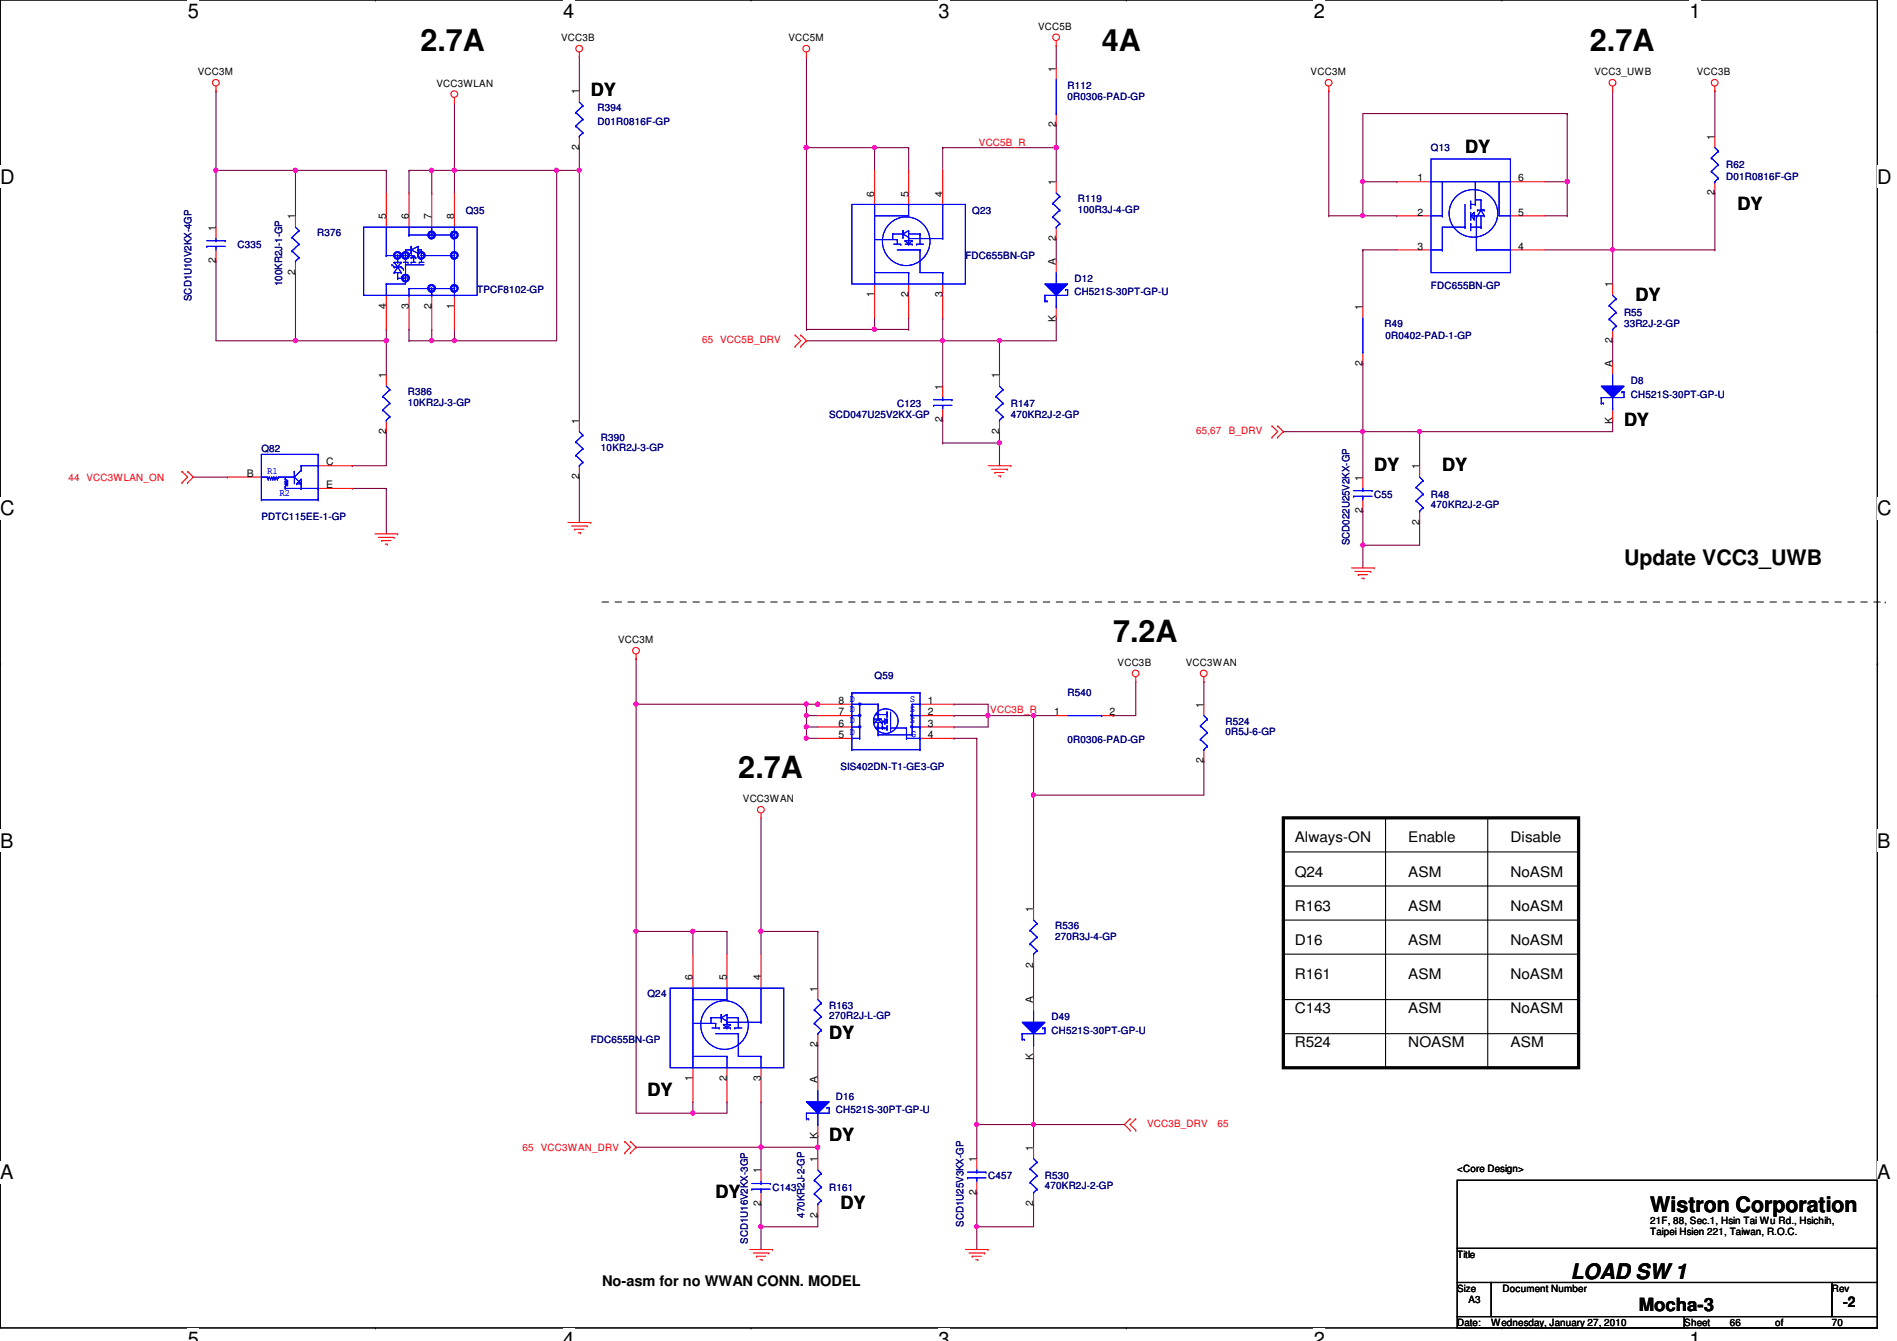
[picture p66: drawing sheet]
<svg xmlns="http://www.w3.org/2000/svg" width="297mm" height="210mm" viewBox="0 0 297 210" stroke-linecap="round" stroke-linejoin="round" font-family="sans-serif">
<defs><g id="words">
<g font-size="4.8">
<text x="65.8" y="8">2.7A</text>
<text x="172.5" y="8">4A</text>
<text x="249" y="8">2.7A</text>
<text x="174.3" y="100.5">7.2A</text>
<text x="115.6" y="121.8">2.7A</text>
</g>
<g font-size="3.3">
<text x="254.3" y="88.5">Update VCC3_UWB</text>
<text x="258.4" y="189.7">Wistron Corporation</text>
<text x="246" y="200.2">LOAD SW 1</text>
</g>
<g font-size="3.1">
<text x="29.4" y="2.8">5</text>
<text x="88.2" y="2.8">4</text>
<text x="147" y="2.8">3</text>
<text x="205.7" y="2.8">2</text>
<text x="264.5" y="2.8">1</text>
<text x="0" y="28.7">D</text>
<text x="294" y="28.7">D</text>
<text x="0" y="80.7">C</text>
<text x="294" y="80.7">C</text>
<text x="0" y="132.7">B</text>
<text x="294" y="132.7">B</text>
<text x="0" y="184.6">A</text>
<text x="294" y="184.6">A</text>
<text x="29.4" y="210.7">5</text>
<text x="88.2" y="210.7">4</text>
<text x="147" y="210.7">3</text>
<text x="205.7" y="210.7">2</text>
<text x="264.5" y="210.7">1</text>
</g>
<g font-size="2.8">
<text x="92.5" y="15.1">DY</text>
<text x="229.4" y="24">DY</text>
<text x="272.1" y="32.9">DY</text>
<text x="256.1" y="47.1">DY</text>
<text x="254.3" y="66.6">DY</text>
<text x="215.2" y="73.7">DY</text>
<text x="225.8" y="73.7">DY</text>
<text x="129.8" y="162.6">DY</text>
<text x="101.4" y="171.5">DY</text>
<text x="129.8" y="178.6">DY</text>
<text x="112.1" y="187.5">DY</text>
<text x="131.6" y="189.3">DY</text>
<text x="256.6" y="205.1">Mocha-3</text>
</g>
<g font-size="2.3">
<text x="202.7" y="131.9">Always-ON</text>
<text x="220.5" y="131.9">Enable</text>
<text x="236.5" y="131.9">Disable</text>
<text x="202.7" y="137.2">Q24</text>
<text x="220.5" y="137.2">ASM</text>
<text x="236.5" y="137.2">NoASM</text>
<text x="202.7" y="142.5">R163</text>
<text x="220.5" y="142.5">ASM</text>
<text x="236.5" y="142.5">NoASM</text>
<text x="202.7" y="147.9">D16</text>
<text x="220.5" y="147.9">ASM</text>
<text x="236.5" y="147.9">NoASM</text>
<text x="202.7" y="153.2">R161</text>
<text x="220.5" y="153.2">ASM</text>
<text x="236.5" y="153.2">NoASM</text>
<text x="202.7" y="158.5">C143</text>
<text x="220.5" y="158.5">ASM</text>
<text x="236.5" y="158.5">NoASM</text>
<text x="202.7" y="163.9">R524</text>
<text x="220.5" y="163.9">NOASM</text>
<text x="236.5" y="163.9">ASM</text>
<text x="94.3" y="201.3">No-asm for no WWAN CONN. MODEL</text>
<text x="288.6" y="204.6">-2</text>
</g>
<g font-size="1.6">
<text x="162.6" y="4.7">VCC5B</text>
<text x="31" y="11.8">VCC3M</text>
<text x="87.9" y="6.4">VCC3B</text>
<text x="123.4" y="6.4">VCC5M</text>
<text x="165.4" y="11.2" transform="rotate(-90 165.4 11.2)">1</text>
<text x="205.2" y="11.8">VCC3M</text>
<text x="249.7" y="11.8">VCC3_UWB</text>
<text x="265.7" y="11.8">VCC3B</text>
<text x="68.3" y="13.5">VCC3WLAN</text>
<text x="90.7" y="14.8" transform="rotate(-90 90.7 14.8)">1</text>
<text x="90.7" y="23.5" transform="rotate(-90 90.7 23.5)">2</text>
<text x="165.4" y="19.9" transform="rotate(-90 165.4 19.9)">2</text>
<text x="268.5" y="21.9" transform="rotate(-90 268.5 21.9)">1</text>
<text x="165.4" y="29" transform="rotate(-90 165.4 29)">1</text>
<text x="222" y="28.4">1</text>
<text x="237.7" y="28.4">6</text>
<text x="46.2" y="34.3" transform="rotate(-90 46.2 34.3)">1</text>
<text x="60.4" y="34.3" transform="rotate(-90 60.4 34.3)">5</text>
<text x="64" y="34.3" transform="rotate(-90 64 34.3)">6</text>
<text x="67.6" y="34.3" transform="rotate(-90 67.6 34.3)">7</text>
<text x="71.1" y="34.3" transform="rotate(-90 71.1 34.3)">8</text>
<text x="136.9" y="30.8" transform="rotate(-90 136.9 30.8)">6</text>
<text x="142.2" y="30.8" transform="rotate(-90 142.2 30.8)">5</text>
<text x="147.6" y="30.8" transform="rotate(-90 147.6 30.8)">4</text>
<text x="222" y="33.7">2</text>
<text x="237.7" y="33.7">5</text>
<text x="268.5" y="30.6" transform="rotate(-90 268.5 30.6)">2</text>
<text x="33.8" y="41.2" transform="rotate(-90 33.8 41.2)">2</text>
<text x="33.8" y="36.1" transform="rotate(-90 33.8 36.1)">1</text>
<text x="165.4" y="41.4" transform="rotate(-90 165.4 41.4)">A</text>
<text x="165.4" y="37.7" transform="rotate(-90 165.4 37.7)">2</text>
<text x="222" y="39.1">3</text>
<text x="237.7" y="39.1">4</text>
<text x="46.2" y="43" transform="rotate(-90 46.2 43)">2</text>
<text x="136.9" y="46.6" transform="rotate(-90 136.9 46.6)">1</text>
<text x="142.2" y="46.6" transform="rotate(-90 142.2 46.6)">2</text>
<text x="147.6" y="46.6" transform="rotate(-90 147.6 46.6)">3</text>
<text x="252.5" y="45" transform="rotate(-90 252.5 45)">1</text>
<text x="60.4" y="48.3" transform="rotate(-90 60.4 48.3)">4</text>
<text x="64" y="48.3" transform="rotate(-90 64 48.3)">3</text>
<text x="67.6" y="48.3" transform="rotate(-90 67.6 48.3)">2</text>
<text x="71.1" y="48.3" transform="rotate(-90 71.1 48.3)">1</text>
<text x="165.4" y="50.3" transform="rotate(-90 165.4 50.3)">K</text>
<text x="213.4" y="48.6" transform="rotate(-90 213.4 48.6)">1</text>
<text x="252.5" y="53.7" transform="rotate(-90 252.5 53.7)">2</text>
<text x="60.4" y="59.2" transform="rotate(-90 60.4 59.2)">1</text>
<text x="156.5" y="59.2" transform="rotate(-90 156.5 59.2)">1</text>
<text x="213.4" y="57.2" transform="rotate(-90 213.4 57.2)">2</text>
<text x="252.5" y="57.4" transform="rotate(-90 252.5 57.4)">A</text>
<text x="147.6" y="61" transform="rotate(-90 147.6 61)">1</text>
<text x="60.4" y="67.9" transform="rotate(-90 60.4 67.9)">2</text>
<text x="90.7" y="66.3" transform="rotate(-90 90.7 66.3)">1</text>
<text x="147.6" y="66.1" transform="rotate(-90 147.6 66.1)">2</text>
<text x="156.5" y="67.9" transform="rotate(-90 156.5 67.9)">2</text>
<text x="252.5" y="66.3" transform="rotate(-90 252.5 66.3)">K</text>
<text x="38.6" y="74.6">B</text>
<text x="51.1" y="76.4">E</text>
<text x="51.1" y="72.9">C</text>
<text x="90.7" y="75" transform="rotate(-90 90.7 75)">2</text>
<text x="213.4" y="75.2" transform="rotate(-90 213.4 75.2)">1</text>
<text x="222.2" y="73.4" transform="rotate(-90 222.2 73.4)">1</text>
<text x="213.4" y="80.3" transform="rotate(-90 213.4 80.3)">2</text>
<text x="222.2" y="82.1" transform="rotate(-90 222.2 82.1)">2</text>
<text x="96.8" y="100.7">VCC3M</text>
<text x="175" y="104.2">VCC3B</text>
<text x="185.7" y="104.2">VCC3WAN</text>
<text x="131.3" y="113.7">6</text>
<text x="131.3" y="112">7</text>
<text x="131.3" y="110.2">8 D</text>
<text x="145.3" y="110.2">1</text>
<text x="145.3" y="112">2</text>
<text x="145.3" y="113.7">3</text>
<text x="165.1" y="112">1</text>
<text x="173.7" y="112">2</text>
<text x="188.5" y="110.8" transform="rotate(-90 188.5 110.8)">1</text>
<text x="131.3" y="115.5">5</text>
<text x="145.3" y="115.5">4</text>
<text x="188.5" y="119.5" transform="rotate(-90 188.5 119.5)">2</text>
<text x="116.3" y="125.6">VCC3WAN</text>
<text x="161.8" y="142.8" transform="rotate(-90 161.8 142.8)">1</text>
<text x="108.5" y="153.5" transform="rotate(-90 108.5 153.5)">6</text>
<text x="113.8" y="153.5" transform="rotate(-90 113.8 153.5)">5</text>
<text x="119.1" y="153.5" transform="rotate(-90 119.1 153.5)">4</text>
<text x="128" y="155.2" transform="rotate(-90 128 155.2)">1</text>
<text x="161.8" y="151.5" transform="rotate(-90 161.8 151.5)">2</text>
<text x="161.8" y="157" transform="rotate(-90 161.8 157)">A</text>
<text x="128" y="163.9" transform="rotate(-90 128 163.9)">2</text>
<text x="161.8" y="165.9" transform="rotate(-90 161.8 165.9)">K</text>
<text x="108.5" y="169.2" transform="rotate(-90 108.5 169.2)">1</text>
<text x="113.8" y="169.2" transform="rotate(-90 113.8 169.2)">2</text>
<text x="119.1" y="169.2" transform="rotate(-90 119.1 169.2)">3</text>
<text x="128" y="169.5" transform="rotate(-90 128 169.5)">A</text>
<text x="128" y="178.4" transform="rotate(-90 128 178.4)">K</text>
<text x="119.1" y="183.7" transform="rotate(-90 119.1 183.7)">1</text>
<text x="128" y="181.9" transform="rotate(-90 128 181.9)">1</text>
<text x="152.9" y="181.9" transform="rotate(-90 152.9 181.9)">1</text>
<text x="161.8" y="180.1" transform="rotate(-90 161.8 180.1)">1</text>
<text x="228.2" y="183.5">&lt;Core Design&gt;</text>
<text x="119.1" y="188.8" transform="rotate(-90 119.1 188.8)">2</text>
<text x="128" y="190.6" transform="rotate(-90 128 190.6)">2</text>
<text x="152.9" y="187" transform="rotate(-90 152.9 187)">2</text>
<text x="161.8" y="188.8" transform="rotate(-90 161.8 188.8)">2</text>
<text x="258.4" y="191.5">21F, 88, Sec.1, Hsin Tai Wu Rd., Hsichih,</text>
<text x="228.2" y="196.8">Title</text>
<text x="258.4" y="193.3">Taipei Hsien 221, Taiwan, R.O.C.</text>
<text x="228.2" y="202.2">Size</text>
<text x="230" y="204">A3</text>
<text x="235.3" y="202.2">Document Number</text>
<text x="286.8" y="202.2">Rev</text>
<text x="228.2" y="207.5">Date:</text>
<text x="233.5" y="207.5">Wednesday, January 27, 2010</text>
<text x="263.7" y="207.5">Sheet</text>
<text x="270.8" y="207.5">66</text>
<text x="278" y="207.5">of</text>
<text x="286.8" y="207.5">70</text>
</g>
<g font-size="1.6" fill="#000080">
<text x="93.6" y="17.4">R394</text>
<text x="167.2" y="13.9">R112</text>
<text x="167.2" y="15.7">0R0306-PAD-GP</text>
<text x="93.6" y="19.6">D01R0816F-GP</text>
<text x="224.1" y="23.7">Q13</text>
<text x="270.3" y="26.3">R62</text>
<text x="270.3" y="28.1">D01R0816F-GP</text>
<text x="72.9" y="33.4">Q35</text>
<text x="152.2" y="33.4">Q23</text>
<text x="168.8" y="31.7">R119</text>
<text x="168.8" y="33.3">100R3J-4-GP</text>
<text x="37.2" y="38.8">C335</text>
<text x="49.7" y="37">R376</text>
<text x="151.2" y="40.6">FDC655BN-GP</text>
<text x="30" y="47.1" transform="rotate(-90 30 47.1)">SCD1U10V2KX-4GP</text>
<text x="44.2" y="44.8" transform="rotate(-90 44.2 44.8)">100KR2J-1-GP</text>
<text x="74.7" y="45.9">TPCF8102-GP</text>
<text x="168.2" y="44.1">D12</text>
<text x="168.2" y="46.2">CH521S-30PT-GP-U</text>
<text x="224.1" y="45.2">FDC655BN-GP</text>
<text x="216.8" y="51.2">R49</text>
<text x="217" y="53">0R0402-PAD-1-GP</text>
<text x="254.3" y="49.4">R55</text>
<text x="254.3" y="51.2">33R2J-2-GP</text>
<text x="63.9" y="61.9">R386</text>
<text x="63.9" y="63.5">10KR2J-3-GP</text>
<text x="129.8" y="65.4">SCD047U25V2KX-GP</text>
<text x="140.5" y="63.7">C123</text>
<text x="158.3" y="63.7">R147</text>
<text x="158.3" y="65.4">470KR2J-2-GP</text>
<text x="255.4" y="60.1">D8</text>
<text x="255.4" y="62.2">CH521S-30PT-GP-U</text>
<text x="40.9" y="70.8">Q82</text>
<text x="94.1" y="69">R390</text>
<text x="94.1" y="70.6">10KR2J-3-GP</text>
<text x="215.2" y="77.9">C55</text>
<text x="224.1" y="77.9">R48</text>
<text x="40.9" y="81.4">PDTC115EE-1-GP</text>
<text x="224.1" y="79.5">470KR2J-2-GP</text>
<text x="211.3" y="85.3" transform="rotate(-90 211.3 85.3)">SCD022U25V2KX-GP</text>
<text x="136.9" y="106.3">Q59</text>
<text x="167.2" y="109">R540</text>
<text x="191.9" y="113.5">R524</text>
<text x="167.2" y="116.3">0R0306-PAD-GP</text>
<text x="191.9" y="115.1">0R5J-6-GP</text>
<text x="131.6" y="120.6">SIS402DN-T1-GE3-GP</text>
<text x="165.2" y="145.5">R536</text>
<text x="165.2" y="147.1">270R3J-4-GP</text>
<text x="101.4" y="156.1">Q24</text>
<text x="129.8" y="157.9">R163</text>
<text x="129.8" y="159.5">270R2J-L-GP</text>
<text x="164.7" y="159.7">D49</text>
<text x="164.7" y="161.8">CH521S-30PT-GP-U</text>
<text x="92.5" y="163.2">FDC655BN-GP</text>
<text x="130.9" y="172.1">D16</text>
<text x="130.9" y="174.2">CH521S-30PT-GP-U</text>
<text x="154.7" y="184.6">C457</text>
<text x="163.6" y="184.6">R530</text>
<text x="120.9" y="186.4">C143</text>
<text x="126" y="190.6" transform="rotate(-90 126 190.6)">470KR2J-2-GP</text>
<text x="129.8" y="186.4">R161</text>
<text x="163.6" y="186.2">470KR2J-2-GP</text>
<text x="117.1" y="194.7" transform="rotate(-90 117.1 194.7)">SCD1U16V2KX-3GP</text>
<text x="150.9" y="192" transform="rotate(-90 150.9 192)">SCD1U25V3KX-GP</text>
</g>
<g font-size="1.6" fill="#f00">
<text x="153.3" y="22.8">VCC5B_R</text>
<text x="109.9" y="53.7">65 VCC5B_DRV</text>
<text x="187.3" y="67.9">65,67</text>
<text x="192.4" y="67.9">B_DRV</text>
<text x="10.7" y="75.2">44 VCC3WLAN_ON</text>
<text x="155.1" y="111.7">VCC3B_R</text>
<text x="179.6" y="176.4">VCC3B_DRV</text>
<text x="190.6" y="176.4">65</text>
<text x="81.8" y="180.1">65 VCC3WAN_DRV</text>
</g>
<g font-size="1.6" fill="#00f">
<text x="41.8" y="74.1">R1</text>
<text x="43.8" y="77.7">R2</text>
<text x="133.1" y="113.2">D</text>
<text x="133.1" y="111.5">D</text>
<text x="133.1" y="109.9">D</text>
<text x="142.4" y="109.9">S</text>
<text x="142.4" y="111.5">S</text>
<text x="142.4" y="113.2">S</text>
<text x="133.1" y="115">D</text>
<text x="142.6" y="115.4">G</text>
</g>
</g></defs>
<path d="M0 0h294v207.9h-294z" fill="none" stroke="#000" stroke-width=".17"/>
<g fill="#fff">
<path d="M29.4 0h1.8v3.5h-1.8z"/>
<path d="M29.4 207.9h1.8v2h-1.8z"/>
</g>
<path d="M58.8 0h.1M58.8 207.9h.1" fill="none" stroke="#000" stroke-width=".17"/>
<g fill="#fff">
<path d="M88.2 0h1.7v3.5h-1.7z"/>
<path d="M88.2 207.9h1.7v2h-1.7z"/>
</g>
<path d="M117.6 0h.1M117.6 207.9h.1" fill="none" stroke="#000" stroke-width=".17"/>
<g fill="#fff">
<path d="M147 0h1.7v3.5h-1.7z"/>
<path d="M147 207.9h1.7v2h-1.7z"/>
</g>
<path d="M176.4 0h.1M176.4 207.9h.1" fill="none" stroke="#000" stroke-width=".17"/>
<g fill="#fff">
<path d="M205.7 0h1.8v3.5h-1.8z"/>
<path d="M205.7 207.9h1.8v2h-1.8z"/>
</g>
<path d="M235.2 0h.1M235.2 207.9h.1" fill="none" stroke="#000" stroke-width=".17"/>
<g fill="#fff">
<path d="M264.5 0h1.8v3.5h-1.8z"/>
<path d="M264.5 207.9h1.8v2h-1.8z"/>
<path d="M0 26h2.3v3.4h-2.3z"/>
<path d="M294 26h2.2v3.4h-2.2z"/>
<path d="M0 77.9h2.3v3.5h-2.3z"/>
<path d="M294 77.9h2.2v3.5h-2.2z"/>
</g>
<path d="M0 51.9h.1M294 51.9h.1" fill="none" stroke="#000" stroke-width=".17"/>
<g fill="#fff">
<path d="M0 129.9h2.1v3.4h-2.1z"/>
<path d="M294 129.9h2v3.4h-2z"/>
</g>
<path d="M0 103.9h.1M294 103.9h.1" fill="none" stroke="#000" stroke-width=".17"/>
<path d="M0 103.9h.1M294 103.9h.1" fill="none" stroke="#000" stroke-width=".16"/>
<g fill="#fff">
<path d="M0 181.8h2.1v3.5h-2.1z"/>
<path d="M294 181.8h2v3.5h-2z"/>
</g>
<path d="M0 155.9h.1M294 155.9h.1" fill="none" stroke="#000" stroke-width=".17"/>
<path d="M128.1 163.6h.1M128.1 163.6v5.3M152.9 192h.1M152.9 192h8.9M152.9 192v3.6" fill="none" stroke="#800040" stroke-width=".17"/>
<circle cx="152.9" cy="192" r=".32" fill="#f0f"/>
<circle cx="152.9" cy="192" r=".32" fill="none" stroke="#f0f" stroke-width=".17"/>
<path d="M108.5 145.8h.1M108.5 145.8v3.6M99.6 179.6h.1M99.6 179.6h19.6M119.2 192h.1M119.2 188.5h.1M119.2 188.5v7.1M119.2 192h8.9" fill="none" stroke="#800040" stroke-width=".17"/>
<circle cx="119.1" cy="192" r=".32" fill="#f0f"/>
<circle cx="119.1" cy="192" r=".32" fill="none" stroke="#f0f" stroke-width=".17"/>
<path d="M156.5 53.3h.1M156.5 53.3h8.9" fill="none" stroke="#800040" stroke-width=".17"/>
<circle cx="156.5" cy="53.3" r=".32" fill="#f0f"/>
<circle cx="156.5" cy="53.3" r=".32" fill="none" stroke="#f0f" stroke-width=".17"/>
<path d="M147.6 49.8h.1M147.6 49.8v3.5M156.5 53.3h.1M156.5 53.3v5.4M156.5 69.3h.1M156.5 69.3v3.6" fill="none" stroke="#800040" stroke-width=".17"/>
<circle cx="156.5" cy="69.3" r=".32" fill="#f0f"/>
<circle cx="156.5" cy="69.3" r=".32" fill="none" stroke="#f0f" stroke-width=".17"/>
<path d="M147.6 23.1h.1M147.6 23.1h17.8" fill="none" stroke="#800040" stroke-width=".17"/>
<circle cx="165.4" cy="23.1" r=".32" fill="#f0f"/>
<circle cx="165.4" cy="23.1" r=".32" fill="none" stroke="#f0f" stroke-width=".17"/>
<path d="M126.3 23.1h.1M126.3 23.1h10.6M165.4 23.1h.1M165.4 23.1v5.3M126.3 53.3h.1M126.3 53.3h21.3M165.4 49.8h.1M165.4 49.8v3.5M147.6 69.3h.1M147.6 65.8h.1M147.6 69.3h8.9M147.6 65.8v3.5" fill="none" stroke="#800040" stroke-width=".17"/>
<circle cx="126.3" cy="23.1" r=".32" fill="#f0f"/>
<circle cx="126.3" cy="23.1" r=".32" fill="none" stroke="#f0f" stroke-width=".17"/>
<path d="M165.4 37.3h.1M165.4 37.3v3.6M126.3 51.6h.1M126.3 51.6h10.6M156.5 67.6h.1M156.5 67.6v1.7" fill="none" stroke="#800040" stroke-width=".17"/>
<circle cx="136.9" cy="51.5" r=".32" fill="#f0f"/>
<circle cx="136.9" cy="51.5" r=".32" fill="none" stroke="#f0f" stroke-width=".17"/>
<path d="M126.3 23.1h.1M126.3 23.1v28.5M147.6 53.3h.1M147.6 53.3v7.2" fill="none" stroke="#800040" stroke-width=".17"/>
<circle cx="126.3" cy="23.1" r=".32" fill="#f0f"/>
<circle cx="126.3" cy="23.1" r=".32" fill="none" stroke="#f0f" stroke-width=".17"/>
<path d="M126.3 8.9h.1M126.3 8.9v14.2M161.8 112h.1M161.8 112v12.5M188.5 119.1h.1M188.5 119.1v5.4h-26.7M161.8 124.5h.1M128.1 179.6h.1M128.1 179.6v1.8M152.9 186.7h.1M152.9 186.7v5.3" fill="none" stroke="#800040" stroke-width=".17"/>
<circle cx="128" cy="179.6" r=".32" fill="#f0f"/>
<circle cx="128" cy="179.6" r=".32" fill="none" stroke="#f0f" stroke-width=".17"/>
<path d="M161.8 151.1h.1M161.8 151.1v5.4M108.5 174.2h.1M108.5 174.2h5.3" fill="none" stroke="#800040" stroke-width=".17"/>
<circle cx="108.5" cy="174.2" r=".32" fill="#f0f"/>
<circle cx="108.5" cy="174.2" r=".32" fill="none" stroke="#f0f" stroke-width=".17"/>
<path d="M154.7 112h.1M154.7 112h7.1M174.3 112h.1M177.8 106.7h.1M177.8 106.7v5.3h-3.5M119.2 145.8h.1M119.2 145.8v3.6M161.8 165.4h.1M161.8 165.4v10.6" fill="none" stroke="#800040" stroke-width=".17"/>
<circle cx="161.8" cy="112" r=".32" fill="#f0f"/>
<circle cx="161.8" cy="112" r=".32" fill="none" stroke="#f0f" stroke-width=".17"/>
<path d="M99.6 145.8h.1M99.6 145.8v28.4" fill="none" stroke="#800040" stroke-width=".17"/>
<circle cx="99.6" cy="145.8" r=".32" fill="#f0f"/>
<circle cx="99.6" cy="145.8" r=".32" fill="none" stroke="#f0f" stroke-width=".17"/>
<path d="M161.8 124.5h.1M161.8 124.5v17.7M161.8 176h.1M161.8 176v3.6" fill="none" stroke="#800040" stroke-width=".17"/>
<circle cx="161.8" cy="124.4" r=".32" fill="#f0f"/>
<circle cx="161.8" cy="124.4" r=".32" fill="none" stroke="#f0f" stroke-width=".17"/>
<g fill="none" stroke="#800040" stroke-width=".17">
<path d="M161.8 112h.1M161.8 112h3.6M188.5 106.7h.1M188.5 106.7v3.5M119.2 145.8h.1M119.2 145.8h8.9M128.1 145.8h.1M128.1 145.8v8.9M119.2 179.6h.1M119.2 179.6v3.5M128.1 177.8h.1M128.1 177.8v1.8"/>
<path d="M128.1 190.2h.1M128.1 190.2v1.8M161.8 188.5h.1M161.8 188.5v3.5"/>
</g>
<circle cx="119.1" cy="179.6" r=".32" fill="#f0f"/>
<circle cx="119.1" cy="179.6" r=".32" fill="none" stroke="#f0f" stroke-width=".17"/>
<path d="M222.3 67.6h.1M222.3 67.6h30.2M99.6 145.8h.1M99.6 145.8h8.9M119.2 179.6h.1M119.2 179.6h8.9" fill="none" stroke="#800040" stroke-width=".17"/>
<circle cx="222.3" cy="67.5" r=".32" fill="#f0f"/>
<circle cx="222.3" cy="67.5" r=".32" fill="none" stroke="#f0f" stroke-width=".17"/>
<g fill="none" stroke="#800040" stroke-width=".17">
<path d="M208.1 14.2h.1M208.1 14.2v19.6M268.5 14.2h.1M268.5 14.2v7.1M252.5 39.1h.1M252.5 39.1v5.3M252.5 53.3h.1M252.5 53.3v3.6M201 67.6h.1M201 67.6h21.3M213.4 67.6h.1M213.4 67.6v7.1"/>
<path d="M222.3 67.6h.1M222.3 67.6v5.3M252.5 65.8h.1M252.5 65.8v1.8M213.4 85.3h.1M213.4 85.3v3.6"/>
</g>
<circle cx="213.4" cy="67.5" r=".32" fill="#f0f"/>
<circle cx="213.4" cy="67.5" r=".32" fill="none" stroke="#f0f" stroke-width=".17"/>
<path d="M213.4 85.3h.1M222.3 81.8h.1M222.3 81.8v3.5h-8.9" fill="none" stroke="#800040" stroke-width=".17"/>
<circle cx="213.4" cy="85.3" r=".32" fill="#f0f"/>
<circle cx="213.4" cy="85.3" r=".32" fill="none" stroke="#f0f" stroke-width=".17"/>
<path d="M213.4 39.1h.1M213.4 39.1v8.9M241.8 39.1h10.7M252.5 39.1h.1M213.4 56.9h.1M213.4 56.9v10.7M213.4 80h.1M213.4 80v5.3" fill="none" stroke="#800040" stroke-width=".17"/>
<circle cx="252.5" cy="39.1" r=".32" fill="#f0f"/>
<circle cx="252.5" cy="39.1" r=".32" fill="none" stroke="#f0f" stroke-width=".17"/>
<path d="M268.5 30.2h.1M268.5 30.2v8.9M147.6 53.3h.1M147.6 53.3h8.9" fill="none" stroke="#800040" stroke-width=".17"/>
<circle cx="147.6" cy="53.3" r=".32" fill="#f0f"/>
<circle cx="147.6" cy="53.3" r=".32" fill="none" stroke="#f0f" stroke-width=".17"/>
<path d="M161.8 176h.1M161.8 176h14.3" fill="none" stroke="#800040" stroke-width=".17"/>
<circle cx="161.8" cy="176" r=".32" fill="#f0f"/>
<circle cx="161.8" cy="176" r=".32" fill="none" stroke="#f0f" stroke-width=".17"/>
<g fill="none" stroke="#800040" stroke-width=".17">
<path d="M165.4 19.6h.1M165.4 7.1h.1M165.4 7.1v3.6M165.4 19.6v3.5M213.4 17.8v10.6M213.4 39.1h.1M213.4 28.4h.1M213.4 39.1h5.3M136.9 49.8h.1M136.9 49.8v1.8M152.9 176h.1M152.9 176h8.9"/>
<path d="M152.9 176v5.4"/>
</g>
<circle cx="213.4" cy="28.4" r=".32" fill="#f0f"/>
<circle cx="213.4" cy="28.4" r=".32" fill="none" stroke="#f0f" stroke-width=".17"/>
<path d="M213.4 17.8h32M245.4 17.8h.1M208.1 33.8h.1M208.1 33.8h5.3M108.5 145.8h.1M108.5 145.8h5.3" fill="none" stroke="#800040" stroke-width=".17"/>
<circle cx="108.5" cy="145.8" r=".32" fill="#f0f"/>
<circle cx="108.5" cy="145.8" r=".32" fill="none" stroke="#f0f" stroke-width=".17"/>
<path d="M152.9 115.6h.1M152.9 115.6v60.4" fill="none" stroke="#800040" stroke-width=".17"/>
<circle cx="152.9" cy="176" r=".32" fill="#f0f"/>
<circle cx="152.9" cy="176" r=".32" fill="none" stroke="#f0f" stroke-width=".17"/>
<path d="M149.4 115.6h.1M149.4 115.6h3.5M154.7 112h.1M154.7 110.2v1.8" fill="none" stroke="#800040" stroke-width=".17"/>
<circle cx="154.7" cy="112" r=".32" fill="#f0f"/>
<circle cx="154.7" cy="112" r=".32" fill="none" stroke="#f0f" stroke-width=".17"/>
<path d="M126.3 115.6h.1M126.3 113.8h.1M126.3 115.6h1.8M126.3 113.8v1.8M149.4 110.2h.1M149.4 112h.1M149.4 113.8h.1M149.4 110.2h5.3M149.4 112h5.3M154.7 112h.1M154.7 112v1.8h-5.3" fill="none" stroke="#800040" stroke-width=".17"/>
<circle cx="126.3" cy="115.5" r=".32" fill="#f0f"/>
<circle cx="126.3" cy="115.5" r=".32" fill="none" stroke="#f0f" stroke-width=".17"/>
<circle cx="126.3" cy="113.8" r=".32" fill="#f0f"/>
<circle cx="126.3" cy="113.8" r=".32" fill="none" stroke="#f0f" stroke-width=".17"/>
<path d="M126.3 112h.1M126.3 112h1.8" fill="none" stroke="#800040" stroke-width=".17"/>
<circle cx="126.3" cy="112" r=".32" fill="#f0f"/>
<circle cx="126.3" cy="112" r=".32" fill="none" stroke="#f0f" stroke-width=".17"/>
<path d="M99.6 110.2h.1M99.6 110.2v35.6M126.3 113.8h.1M126.3 112h.1M126.3 113.8h1.8M126.3 110.2v1.8" fill="none" stroke="#800040" stroke-width=".17"/>
<circle cx="99.6" cy="110.2" r=".32" fill="#f0f"/>
<circle cx="99.6" cy="110.2" r=".32" fill="none" stroke="#f0f" stroke-width=".17"/>
<path d="M99.6 110.2h26.7M126.3 110.2h.1" fill="none" stroke="#800040" stroke-width=".17"/>
<circle cx="126.3" cy="110.2" r=".32" fill="#f0f"/>
<circle cx="126.3" cy="110.2" r=".32" fill="none" stroke="#f0f" stroke-width=".17"/>
<path d="M90.7 8.9h.1M90.7 8.9v5.3M99.6 103.1h.1M99.6 103.1v7.1M126.3 113.8h.1M126.3 112v1.8M126.3 110.2h1.8M128.1 110.2h.1" fill="none" stroke="#800040" stroke-width=".17"/>
<circle cx="128" cy="110.2" r=".32" fill="#f0f"/>
<circle cx="128" cy="110.2" r=".32" fill="none" stroke="#f0f" stroke-width=".17"/>
<path d="M136.9 23.1h.1M136.9 23.1v3.6M113.8 145.8h.1M113.8 145.8v3.6M99.6 174.2h8.9M108.5 174.2h.1M108.5 172.5h.1M108.5 172.5v1.7M113.8 172.5h.1M113.8 172.5v1.7M119.2 172.5h.1M119.2 172.5v7.1" fill="none" stroke="#800040" stroke-width=".17"/>
<circle cx="136.9" cy="23.1" r=".32" fill="#f0f"/>
<circle cx="136.9" cy="23.1" r=".32" fill="none" stroke="#f0f" stroke-width=".17"/>
<g fill="none" stroke="#800040" stroke-width=".17">
<path d="M136.9 23.1h5.4M142.3 23.1h.1M142.3 26.7h.1M142.3 23.1v3.6M147.6 23.1h.1M147.6 23.1v3.6M241.8 33.8h3.6M245.4 33.8h.1M245.4 28.4h.1M245.4 28.4v5.4M136.9 51.6h5.4M142.3 51.6h.1"/>
<path d="M142.3 49.8h.1M142.3 49.8v1.8"/>
</g>
<circle cx="245.4" cy="28.4" r=".32" fill="#f0f"/>
<circle cx="245.4" cy="28.4" r=".32" fill="none" stroke="#f0f" stroke-width=".17"/>
<path d="M245.4 17.8h.1M245.4 17.8v10.6M213.4 33.8h.1M213.4 33.8h5.3M218.7 28.4h.1M218.7 33.8h.1M218.7 28.4h-5.3v5.4M241.8 28.4h3.6M245.4 28.4h.1" fill="none" stroke="#800040" stroke-width=".17"/>
<circle cx="213.4" cy="33.8" r=".32" fill="#f0f"/>
<circle cx="213.4" cy="33.8" r=".32" fill="none" stroke="#f0f" stroke-width=".17"/>
<path d="M252.5 14.2v24.9M252.5 39.1h.1M252.5 39.1h16M268.5 39.1h.1M119.2 128v17.8M119.2 145.8h.1" fill="none" stroke="#800040" stroke-width=".17"/>
<circle cx="119.1" cy="145.8" r=".32" fill="#f0f"/>
<circle cx="119.1" cy="145.8" r=".32" fill="none" stroke="#f0f" stroke-width=".17"/>
<path d="M71.2 26.7h.1M71.2 26.7h16" fill="none" stroke="#800040" stroke-width=".17"/>
<circle cx="87.1" cy="26.6" r=".32" fill="#f0f"/>
<circle cx="87.1" cy="26.6" r=".32" fill="none" stroke="#f0f" stroke-width=".17"/>
<circle cx="71.1" cy="26.6" r=".32" fill="#f0f"/>
<circle cx="71.1" cy="26.6" r=".32" fill="none" stroke="#f0f" stroke-width=".17"/>
<path d="M71.2 16h.1M71.2 16v10.7M87.2 26.7h.1M87.2 26.7v26.6M90.7 26.7h.1M90.7 26.7v39.1" fill="none" stroke="#800040" stroke-width=".17"/>
<circle cx="90.7" cy="26.6" r=".32" fill="#f0f"/>
<circle cx="90.7" cy="26.6" r=".32" fill="none" stroke="#f0f" stroke-width=".17"/>
<path d="M60.5 53.3h.1M60.5 53.3v5.4M60.5 67.6h.1M60.5 67.6v5.3M90.7 74.7h.1M90.7 74.7v7.1" fill="none" stroke="#800040" stroke-width=".17"/>
<circle cx="60.5" cy="53.3" r=".32" fill="#f0f"/>
<circle cx="60.5" cy="53.3" r=".32" fill="none" stroke="#f0f" stroke-width=".17"/>
<path d="M71.2 53.3h.1M71.2 53.3h16M30.3 74.7h5.3M35.6 74.7h.1M55.2 76.5h.1M55.2 72.9h.1M55.2 76.5h5.3M55.2 72.9h5.3M60.5 76.5h.1M60.5 76.5v7.1" fill="none" stroke="#800040" stroke-width=".17"/>
<circle cx="71.1" cy="53.3" r=".32" fill="#f0f"/>
<circle cx="71.1" cy="53.3" r=".32" fill="none" stroke="#f0f" stroke-width=".17"/>
<path d="M67.6 30.2h.1M67.6 26.7h.1M67.6 26.7h3.6v3.5M67.6 26.7v3.5M71.2 30.2h.1" fill="none" stroke="#800040" stroke-width=".17"/>
<circle cx="67.6" cy="26.6" r=".32" fill="#f0f"/>
<circle cx="67.6" cy="26.6" r=".32" fill="none" stroke="#f0f" stroke-width=".17"/>
<path d="M46.3 26.7h.1M46.3 26.7h14.2M60.5 26.7h.1M60.5 26.7v3.5M64 30.2h.1M64 26.7h.1M64 26.7v3.5M64 26.7h3.6" fill="none" stroke="#800040" stroke-width=".17"/>
<circle cx="46.2" cy="26.6" r=".32" fill="#f0f"/>
<circle cx="46.2" cy="26.6" r=".32" fill="none" stroke="#f0f" stroke-width=".17"/>
<path d="M46.3 53.3h.1M46.3 42.7h.1M46.3 53.3h14.2M46.3 42.7v10.6" fill="none" stroke="#800040" stroke-width=".17"/>
<circle cx="46.2" cy="53.3" r=".32" fill="#f0f"/>
<circle cx="46.2" cy="53.3" r=".32" fill="none" stroke="#f0f" stroke-width=".17"/>
<path d="M33.8 26.7h.1M33.8 26.7h12.5M46.3 26.7h.1M46.3 26.7v7.1M33.8 40.9h.1M33.8 40.9v12.4M60.5 51.6h.1M60.5 51.6v1.7" fill="none" stroke="#800040" stroke-width=".17"/>
<circle cx="33.8" cy="26.6" r=".32" fill="#f0f"/>
<circle cx="33.8" cy="26.6" r=".32" fill="none" stroke="#f0f" stroke-width=".17"/>
<g fill="none" stroke="#800040" stroke-width=".17">
<path d="M33.8 14.2h.1M33.8 14.2v21.4M33.8 26.7h.1M87.2 26.7h.1M90.7 23.1h.1M90.7 23.1v3.6h-3.5M33.8 53.3h12.5M46.3 53.3h.1M64 51.6h.1M64 53.3h.1M64 51.6v1.7M67.6 51.6h.1"/>
<path d="M67.6 53.3h.1M67.6 51.6v1.7M71.2 51.6h.1M71.2 51.6v1.7h-7.2"/>
</g>
<circle cx="67.6" cy="53.3" r=".32" fill="#f0f"/>
<circle cx="67.6" cy="53.3" r=".32" fill="none" stroke="#f0f" stroke-width=".17"/>
<g fill="none" stroke="#f00" stroke-width=".17">
<path d="M33.8 14.2h.1M33.8 13.5v.7M71.2 16h.1M71.2 15.3v.7M90.7 8.9h.1M90.7 8.2v.7M90.7 14.2v1.8M126.3 8.9h.1M126.3 8.2v.7M165.4 7.1h.1M165.4 6.4v.7M208.1 14.2h.1"/>
<path d="M208.1 13.5v.7M252.5 14.2h.1M252.5 13.5v.7M268.5 14.2h.1M268.5 13.5v.7M46.3 33.8v1.8M90.7 21.3v1.8M218.7 28.4h5.4M218.7 33.8h5.4M218.7 39.1h5.4M236.5 28.4h5.3M236.5 33.8h5.3"/>
<path d="M236.5 39.1h5.3M46.3 40.9v1.8M124.5 52.5h.1M124.5 54.2h.1M124.5 52.5l.9 .8-.9 .9M125.4 54.2h.1M125.4 52.5h.1M125.4 52.5l.9 .8-.9 .9M213.4 48v1.8M213.4 55.1v1.8M252.5 56.9v1.8M28.5 75.6h.1"/>
<path d="M28.5 73.8h.1M28.5 73.8l.9 .9-.9 .9M29.4 73.8h.1M29.4 75.6h.1M29.4 73.8l.9 .9-.9 .9M35.6 74.7h5.3M49.8 72.9h5.4M49.8 76.5h5.4M154.7 72.9h3.6M155.3 73.4h2.4M155.8 74h.1M155.8 74h1.4"/>
<path d="M156.3 74.5h.4M156.7 74.5h.1M157.7 73.4h.1M158.3 72.9h.1M199.2 66.7h.1M199.2 68.5h.1M199.2 66.7l.9 .9-.9 .9M200.1 68.5h.1M200.1 66.7h.1M200.1 66.7l.9 .9-.9 .9M252.5 64v1.8M58.7 83.6h3.6"/>
<path d="M59.3 84.1h2.4M59.8 84.6h.1M59.8 84.6h1.4M60.3 85.2h.4M60.7 85.2h.1M61.7 84.1h.1M62.3 83.6h.1M88.9 81.8h3.6M89.5 82.3h2.4M90 82.8h.1M90 82.8h1.4M90.5 83.4h.4"/>
<path d="M90.9 83.4h.1M91.9 82.3h.1M92.5 81.8h.1M211.6 88.9h3.6M212.2 89.5h2.4M212.7 90h.1M212.7 90h1.4M213.2 90.5h.4M213.6 90.5h.1M214.6 89.5h.1M215.2 88.9h.1M99.6 103.1h.1"/>
<path d="M99.6 102.4v.7M165.4 112h1.8M172.5 112h1.8M177.8 106.7h.1M177.8 106v.7M188.5 106.7h.1M188.5 106v.7M119.2 128h.1M119.2 127.3v.7M108.5 149.4v5.3M113.8 149.4v5.3M119.2 149.4v5.3"/>
<path d="M97.8 178.7h.1M97.8 178.7l.9 .9-.9 .9M98.7 178.7h.1M98.7 178.7l.9 .9-.9 .9M108.5 167.1v5.4M113.8 167.1v5.4M119.2 167.1v5.4M161.8 179.6v1.8M176.9 176.9h.1M176.9 175.1h.1M176.9 175.1l-.8 .9 .8 .9M177.8 175.1h.1"/>
<path d="M177.8 176.9h.1M177.8 175.1l-.9 .9 .9 .9M97.8 180.5h.1M98.7 180.5h.1M117.4 195.6h3.5M117.9 196.1h2.5M118.4 196.6h.1M118.4 196.6h1.5M119 197.2h.3M119.3 197.2h.1M120.4 196.1h.1M120.9 195.6h.1"/>
<path d="M151.2 195.6h3.5M151.7 196.1h2.5M152.2 196.6h.1M152.2 196.6h1.5M152.8 197.2h.3M153.1 197.2h.1M154.2 196.1h.1M154.7 195.6h.1M161.8 186.7v1.8"/>
<circle cx="33.8" cy="12.9" r=".52"/>
<circle cx="71.1" cy="14.7" r=".52"/>
<circle cx="90.7" cy="7.6" r=".52"/>
<circle cx="126.3" cy="7.6" r=".52"/>
<circle cx="165.4" cy="5.8" r=".52"/>
<circle cx="208" cy="12.9" r=".52"/>
<circle cx="252.5" cy="12.9" r=".52"/>
<circle cx="268.5" cy="12.9" r=".52"/>
<circle cx="99.6" cy="101.8" r=".52"/>
<circle cx="177.8" cy="105.4" r=".52"/>
<circle cx="188.5" cy="105.4" r=".52"/>
<circle cx="119.1" cy="126.7" r=".52"/>
</g>
<g fill="none" stroke="#000" stroke-width=".17">
<path d="M201 133.3h46.2M201 138.7h46.2M217 128v39.1M233 128v39.1M247.2 133.3h.1M247.2 138.7h.1M201 144h46.2M201 149.4h46.2M201 156.5h46.2M247.2 144h.1M247.2 149.4h.1M247.2 156.5h.1"/>
<path d="M201 161.8h46.2M217 167.1h.1M233 167.1h.1M247.2 161.8h.1M228.2 184.7h65.8v10.7h-65.8zM228.2 195.4h65.8v5.3h-65.8zM228.2 200.7h5.3v5.4h-5.3zM228.2 206.1h35.5v1.8h-35.5zM233.5 200.7h53.3v5.4h-53.3zM263.7 206.1h30.3v1.8h-30.3zM286.8 200.7h7.2v5.4h-7.2z"/>
</g>
<path d="M94.3 94.2h200.9M295.2 94.2h.1" fill="none" stroke="#000" stroke-width=".16" stroke-dasharray="1 1 1 1 1 1 1 1"/>
<path d="M201 128h46.2v39.1h-46.2z" fill="none" stroke="#000" stroke-width=".51"/>
<g fill="none" stroke="#00f" stroke-width=".17">
<path d="M90.2 17.6h.1M90.2 19.7h.1M90.2 17.6l1.1 1.1M90.2 19.7l1.1 1.1M90.7 16l.6 .6M91.3 16.6h.1M91.3 18.7h.1M91.3 16.6l-1.1 1M91.3 18.7l-1.1 1M45.7 37.2h.1M45.7 39.3h.1M45.7 37.2l1.1 1"/>
<path d="M45.7 39.3l1.1 1M46.3 35.6l.5 .5M46.8 36.1h.1M46.8 38.2h.1M46.8 36.1l-1.1 1.1M46.8 38.2l-1.1 1.1M90.7 21.3h.1M91.3 20.8h.1M91.3 20.8l-.6 .5M224.1 24.9h12.4v17.8h-12.4zM224.1 33.8h1.7M224.1 28.4h12.4"/>
<path d="M224.1 39.1h1.7M225.8 33.8h.1M225.8 39.1h.1M225.8 28.4v5.4M228 30.8a3.8 3.8 0 0 1 5.6 .1 3.8 3.8 0 0 1-.6 5.5 3.8 3.8 0 0 1-5.4-.9 3.7 3.7 0 0 1 .4-4.7zM229.4 35.6h.1M229.4 32v3.6M229.4 35.6h-3.6v3.5M230.3 35h.1M230.3 32.6h.1M230.3 33.8h.1M230.3 34.3h.1"/>
<path d="M230.3 31.5v1.1M230.3 33.2v1.1M230.3 35v1.1M230.3 32h.7M230.3 35.6h1.6M230.3 33.8h.9M230.3 33.8l.5 .5M230.8 33.2h.1M230.8 34.3h.1M230.8 33.2l-.5 .6M230.8 33.2v1.1M231 32h.1"/>
<path d="M231 28.4v3.6M231 31.3h.9M231.2 33.8h.1M231.2 39.1h.1M231.2 39.1h5.3M231.2 33.8v5.3M231.3 32.9h.1M231.3 33.8h.1M231.3 33.8h1.1M231.3 32.9h1.1M231.9 35.6h.1M231.9 32.9h.1"/>
<path d="M231.9 31.3h.1M231.9 31.3v1.6M231.9 33.8v1.8M231.9 32.9l.5 .9M231.9 32.9l-.6 .9M232.4 32.9h.1M232.4 33.8h.1M234.7 28.4h.1M234.7 28.4v5.4h1.8M236.5 28.4h.1M236.5 33.8h.1M236.5 39.1h.1"/>
<path d="M46.3 40.9h.1M46.8 40.3h.1M46.8 40.3l-.5 .6M213.4 55.1h.1M213.4 49.8v5.3M40.9 78.2h.1M40.9 71.1h.1M40.9 74.7h.9M40.9 78.2h8.9M40.9 71.1v7.1M40.9 71.1h8.9M41.8 74.7h.1"/>
<path d="M41.8 74.7l.2 .3M42 75h.1M42.2 74.7h.1M42.2 74.7l-.2 .3M42.2 74.7l.2 .3M42.4 75h.1M42.5 74.7h.1M42.5 74.7l-.1 .3M42.5 74.7l.2 .3M42.7 75h.1M42.9 74.7h.1M42.9 74.7l-.2 .3"/>
<path d="M42.9 74.7l.1 .3M43 75h.1M43.3 74.7h.1M43.3 74.7l-.3 .3M43.3 74.7l.1 .3M43.4 75h.1M43.6 74.7h.1M43.6 74.7h2.5M43.6 74.7l-.2 .3M44.7 75h.1M44.7 75.4h.1M44.7 75.7h.1"/>
<path d="M44.7 76.1h.1M44.7 76.5h.1M44.7 76.5h5.1M44.7 74.7v.3M44.7 76.1v.4M44.7 75l.3 .2M44.7 75.4l.3 .2M44.7 75.7l.3 .2M45 75.2h.1M45 75.6h.1M45 75.9h.1M45 75.2l-.3 .2"/>
<path d="M45 75.6l-.3 .1M45 75.9l-.3 .2M46.1 74.7h.1M46.1 73.8h.1M46.1 75.6h.1M46.1 73.8v1.8M46.1 74.7l1.1 1M46.4 75.7h.1M46.4 75.7h.8M47.2 75.7h.1M47.2 76.5h.1M47.2 73.6h.1"/>
<path d="M47.2 72.9h.1M47.2 75h.1M47.2 75.6h.1M47.2 72.9v.7M47.2 75v1.5M47.2 73.6l-1.1 1.1M47.2 72.9h2.6M47.2 75l-.8 .7M49.8 76.5h.1M49.8 72.9h.1M49.8 78.1h.1M49.8 78.2h.1"/>
<path d="M49.8 71.1h.1M49.8 71.1v7.1M167.2 112h5.3M172.5 112h.1M104.9 154.7h17.8v12.4h-17.8zM108.5 154.7h.1M108.5 156.5h.1M108.5 154.7v12.4M110.8 157.7a3.8 3.8 0 0 1 5.3 .1 3.8 3.8 0 0 1 0 5.3 3.8 3.8 0 0 1-5.3 0 3.9 3.9 0 0 1 0-5.4zM111.3 159.3h.1M111.3 159.3h1.6M111.3 159.3v.9"/>
<path d="M112.9 159.3h.1M112.9 158.8h.1M112.9 159.9h.1M112.9 158.8v1.1M112.9 159.3l.9 .6M113.8 158.8h.1M113.8 159.9h.1M113.8 154.7h.1M113.8 154.7v1.8h-5.3M113.8 158.8v1.1M113.8 159.3h1.8M113.8 158.8l-.9 .5"/>
<path d="M115.6 159.3h.1M115.6 159.3v1.6M119.2 154.7h.1M119.2 154.7v5.3M108.5 165.4h5.3M108.5 160.2h3.6M111.5 160.9h1.1M112.1 160.2h.1M112.1 161.8h3.5M112.1 160.2v.7M112.6 160.9h.1M113.3 160.4h.1"/>
<path d="M113.3 160.9h1.1M113.3 160.4l.5 .5M113.3 160.4h1.1M113.8 160h.1M113.8 160.9h.1M113.8 165.4h.1M113.8 160v.9M113.8 165.4v1.7M113.8 160h5.4M114.4 160.4h.1M114.4 160.9h.1M114.4 160.4l-.6 .5"/>
<path d="M115.1 160.9h.1M115.1 160.9h1.1M115.6 161.8h.1M115.6 161.8v3.6h3.6M119.2 165.4h.1M119.2 160h.1M119.2 165.4v1.7M161.3 183h.1M161.3 185.1h.1M161.3 183l1.1 1M161.3 185.1l1.1 1M161.8 186.7h.1"/>
<path d="M161.8 181.4l.6 .5M162.4 181.9h.1M162.4 184h.1M162.4 186.1h.1M162.4 181.9l-1.1 1.1M162.4 184l-1.1 1.1M162.4 186.1l-.6 .6"/>
</g>
<path d="M250.7 60.5h3.6l-1.8 1.7z" fill="#00f"/>
<g fill="none" stroke="#00f" stroke-width=".17">
<path d="M252.5 58.7v1.8M250.7 60.5h3.6l-1.8 1.7zM250.7 62.2h.1M250.7 63.1h.1M250.7 62.2v.9M250.7 63.1h.4M251.1 63.1h.1M252.5 60.5h.1M252.5 64h.1M252.5 62.2v1.8M254 61.3h.1M254 61.3h.3"/>
<path d="M254.3 61.3h.1M254.3 61.3v.9h-3.6"/>
</g>
<path d="M250.7 60.5h3.6l-1.8 1.7z" fill="#00f"/>
<g fill="none" stroke="#00f" stroke-width=".17">
<path d="M56.9 35.6h17.8v10.6h-17.8zM60.5 35.6v4.4M63.5 39.1h.1M63.5 39.1h.9M63.5 39.1v2M64 36.8h.1M64 36.8h7.2M64 35.6v1.2M64.4 39.1h.1M64.4 39.5h.1M64.4 39.7h.1M64.4 38.6h.1"/>
<path d="M64.4 39.1l1.1 .6M64.4 38.6v1.1M65.5 39.7h.1M65.5 38.6h.1M65.5 39.1h.1M65.5 39.1h.5M65.5 38.6l-1.1 .5M65.5 38.6v1.1M66 39.1h.1M66 39.1v2M67.6 36.8h.1M67.6 35.6v1.2"/>
<path d="M71.2 35.6v10.6M133.4 32h17.8v12.4h-17.8zM136.9 32h.1M136.9 33.8h.1M136.9 32v12.4M136.9 37.5h3.6M139.3 35.1a3.8 3.8 0 0 1 5.2 0 3.8 3.8 0 0 1 0 5.3 3.8 3.8 0 0 1-5.2 0 3.9 3.9 0 0 1 0-5.3zM139.8 36.6h.1M139.8 36.6h1.6M139.8 36.6v.9M140 38.2h1.1M140.5 37.5h.1"/>
<path d="M140.5 39.1h3.6M140.5 37.5v.7M141.1 38.2h.1M141.4 36.6h.1M141.4 36.1h.1M141.4 37.2h.1M141.4 36.1v1.1M141.4 36.6l.9 .6M141.7 37.7h.1M141.7 38.2h1.1M141.7 37.7l.6 .5M141.7 37.7h1.1"/>
<path d="M142.3 37.3h.1M142.3 38.2h.1M142.3 36.1h.1M142.3 37.2h.1M142.3 32h.1M142.3 32v1.8h-5.4M142.3 36.1v1.1M142.3 37.3v.9M142.3 36.6h1.8M142.3 36.1l-.9 .5M142.3 37.3h5.3M142.8 37.7h.1"/>
<path d="M142.8 38.2h.1M142.8 37.7l-.5 .5M143.5 38.2h.1M143.5 38.2h1.1M144.1 39.1h.1M144.1 36.6h.1M144.1 36.6v1.6M144.1 39.1v3.6h3.5M147.6 37.3h.1M147.6 32h.1M147.6 32v5.3M60.5 40h.1"/>
<path d="M60.5 44.4h.1M60.5 44.4v1.8M60.5 40h4.3M61.4 41.4h.1M61.4 41.4l.3 .4M61.7 41.1h.1M61.7 41.8h.1M61.7 42.7h.1M61.7 42.7h1.1M61.7 41.1h1.1M61.7 41.1l.6 .7M61.7 41.8h1.1"/>
<path d="M62.3 41.8h.1M62.3 41.1h.1M62.3 43.6h.1M62.3 40v1.1M62.3 42.7v.9M62.3 41.8l-.6 .9M62.3 41.8l.5 .9M62.8 41.1h.1M62.8 41.8h.1M62.8 42.7h.1M62.8 41.1l-.5 .7M62.8 41.8l.4 .3"/>
<path d="M63.2 42.1h.1M63.2 41.1h.7M63.5 40.3h.1M63.5 41.1h.1M63.5 41.4h.1M63.5 41.4v3h-3M63.5 41.4h2.9M63.9 41.1h.1M64 46.2h.1M64 45.2h.1M64 45.2v1M64 45.2h7.2"/>
<path d="M64.4 40.3h.1M64.4 41.1h.1M64.4 41.1h.7M64.4 40.3h.7M64.8 40h.1M64.8 40v1.1M64.8 40l.3 .3M64.8 40l-.4 .3M65.1 40.3h.1M65.7 41.1h.1M65.7 41.1h.7M66 40.3h.1"/>
<path d="M66 40h.1M66 40h5.2M67.6 46.2h.1M67.6 45.2v1M71.2 46.2h.1M136.9 42.7h5.4M142.3 42.7h.1M142.3 42.7v1.7M147.6 42.7h.1M147.6 42.7v1.7M252.5 58.7v1.8M250.7 60.5h3.6l-1.8 1.7z"/>
<path d="M250.7 62.2h.1M250.7 63.1h.1M250.7 62.2v.9M250.7 63.1h.4M251.1 63.1h.1M252.5 60.5h.1M252.5 64h.1M252.5 62.2v1.8M254 61.3h.1M254 61.3h.3M254.3 61.3h.1M254.3 61.3v.9h-3.6"/>
</g>
<g fill="none" stroke="#f00" stroke-width=".17">
<path d="M60.5 30.2v5.4M64 30.2v5.4M67.6 30.2v5.4M71.2 30.2v5.4M136.9 26.7v5.3M142.3 26.7v5.3M147.6 26.7v5.3M60.5 46.2v5.4M64 46.2v5.4M67.6 46.2v5.4M71.2 46.2v5.4M136.9 44.4v5.4"/>
<path d="M142.3 44.4v5.4M147.6 44.4v5.4"/>
</g>
<path d="M67.5 45h.2v.2h-.2z" fill-rule="evenodd" fill="#00f"/>
<path d="M67.5 45h.2v.2h-.2z" fill="none" stroke="#00f" stroke-width="1.1"/>
<path d="M71 45h.2v.2h-.2z" fill-rule="evenodd" fill="#00f"/>
<path d="M71 45h.2v.2h-.2z" fill="none" stroke="#00f" stroke-width="1.1"/>
<path d="M71 39.9h.2v.2h-.2z" fill-rule="evenodd" fill="#00f"/>
<path d="M71 39.9h.2v.2h-.2z" fill="none" stroke="#00f" stroke-width="1.1"/>
<path d="M71 36.7h.2v.2h-.2z" fill-rule="evenodd" fill="#00f"/>
<path d="M71 36.7h.2v.2h-.2z" fill="none" stroke="#00f" stroke-width="1.1"/>
<path d="M67.5 36.7h.2v.2h-.2z" fill-rule="evenodd" fill="#00f"/>
<path d="M67.5 36.7h.2v.2h-.2z" fill="none" stroke="#00f" stroke-width="1.1"/>
<path d="M65.9 39.9h.2v.2h-.2z" fill-rule="evenodd" fill="#00f"/>
<path d="M65.9 39.9h.2v.2h-.2z" fill="none" stroke="#00f" stroke-width="1.1"/>
<path d="M63.4 39.9h.2v.2h-.2z" fill-rule="evenodd" fill="#00f"/>
<path d="M63.4 39.9h.2v.2h-.2z" fill="none" stroke="#00f" stroke-width="1.1"/>
<path d="M62.1 39.9h.2v.2h-.2z" fill-rule="evenodd" fill="#00f"/>
<path d="M62.1 39.9h.2v.2h-.2z" fill="none" stroke="#00f" stroke-width="1.1"/>
<path d="M62.3 43.6h.1M62.3 43.6h1.2" fill="none" stroke="#00f" stroke-width=".17"/>
<path d="M63.4 43.4h.2v.2h-.2z" fill-rule="evenodd" fill="#00f"/>
<path d="M63.4 43.4h.2v.2h-.2z" fill="none" stroke="#00f" stroke-width="1.1"/>
<g fill="none" stroke="#00f" stroke-width=".17">
<path d="M56.9 35.6h17.8v10.6h-17.8zM60.5 35.6v4.4M63.5 39.1h.1M63.5 39.1v2M63.5 39.1h.9M64 36.8h.1M64 36.8h7.2M64 35.6v1.2M64.4 39.1h.1M64.4 39.5h.1M64.4 39.7h.1M64.4 38.6h.1"/>
<path d="M64.4 39.1l1.1 .6M64.4 38.6v1.1M65.5 39.7h.1M65.5 38.6h.1M65.5 39.1h.1M65.5 39.1h.5M65.5 38.6l-1.1 .5M65.5 38.6v1.1M66 39.1h.1M66 39.1v2M67.6 36.8h.1M67.6 35.6v1.2"/>
<path d="M71.2 35.6v10.6M60.5 40h.1M60.5 44.4h.1M60.5 44.4v1.8M60.5 40h4.3M61.4 41.4h.1M61.4 41.4l.3 .4M61.7 41.1h.1M61.7 41.8h.1M61.7 42.7h.1M61.7 41.1h1.1M61.7 41.1l.6 .7"/>
<path d="M61.7 41.8h1.1M61.7 42.7h1.1M62.3 41.8h.1M62.3 41.1h.1M62.3 43.6h.1M62.3 40v1.1M62.3 42.7v.9M62.3 41.8l-.6 .9M62.3 41.8l.5 .9M62.8 41.1h.1M62.8 41.8h.1M62.8 42.7h.1"/>
<path d="M62.8 41.1l-.5 .7M62.8 41.8l.4 .3M63.2 42.1h.1M63.2 41.1h.7M63.5 40.3h.1M63.5 41.1h.1M63.5 41.4h.1M63.5 41.4v3h-3M63.5 41.4h2.9M63.9 41.1h.1M64 46.2h.1M64 45.2h.1"/>
<path d="M64 45.2v1M64 45.2h7.2M64.4 40.3h.1M64.4 41.1h.1M64.4 41.1h.7M64.4 40.3h.7M64.8 40h.1M64.8 40v1.1M64.8 40l.3 .3M64.8 40l-.4 .3M65.1 40.3h.1M65.7 41.1h.1"/>
<path d="M65.7 41.1h.7M66 40.3h.1M66 40h.1M66 40h5.2M67.6 46.2h.1M67.6 45.2v1M71.2 46.2h.1"/>
</g>
<path d="M67.5 45h.2v.2h-.2z" fill-rule="evenodd" fill="#00f"/>
<path d="M67.5 45h.2v.2h-.2z" fill="none" stroke="#00f" stroke-width="1.1"/>
<path d="M71 45h.2v.2h-.2z" fill-rule="evenodd" fill="#00f"/>
<path d="M71 45h.2v.2h-.2z" fill="none" stroke="#00f" stroke-width="1.1"/>
<path d="M71 39.9h.2v.2h-.2z" fill-rule="evenodd" fill="#00f"/>
<path d="M71 39.9h.2v.2h-.2z" fill="none" stroke="#00f" stroke-width="1.1"/>
<path d="M71 36.7h.2v.2h-.2z" fill-rule="evenodd" fill="#00f"/>
<path d="M71 36.7h.2v.2h-.2z" fill="none" stroke="#00f" stroke-width="1.1"/>
<path d="M67.5 36.7h.2v.2h-.2z" fill-rule="evenodd" fill="#00f"/>
<path d="M67.5 36.7h.2v.2h-.2z" fill="none" stroke="#00f" stroke-width="1.1"/>
<path d="M65.9 39.9h.2v.2h-.2z" fill-rule="evenodd" fill="#00f"/>
<path d="M65.9 39.9h.2v.2h-.2z" fill="none" stroke="#00f" stroke-width="1.1"/>
<path d="M63.4 39.9h.2v.2h-.2z" fill-rule="evenodd" fill="#00f"/>
<path d="M63.4 39.9h.2v.2h-.2z" fill="none" stroke="#00f" stroke-width="1.1"/>
<path d="M62.1 39.9h.2v.2h-.2z" fill-rule="evenodd" fill="#00f"/>
<path d="M62.1 39.9h.2v.2h-.2z" fill="none" stroke="#00f" stroke-width="1.1"/>
<path d="M62.3 43.6h.1M62.3 43.6h1.2" fill="none" stroke="#00f" stroke-width=".17"/>
<path d="M63.4 43.4h.2v.2h-.2z" fill-rule="evenodd" fill="#00f"/>
<path d="M63.4 43.4h.2v.2h-.2z" fill="none" stroke="#00f" stroke-width="1.1"/>
<g fill="none" stroke="#f00" stroke-width=".17">
<path d="M33.8 35.6v1.7M33.8 39.1v1.8M268.5 21.3v1.8M268.5 28.4v1.8M156.5 58.7v1.8M252.5 44.4v1.8M252.5 51.6v1.7M90.7 65.8v1.8M90.7 72.9v1.8M147.6 60.5v1.7M147.6 64v1.8M156.5 65.8v1.8"/>
<path d="M188.5 110.2v1.8M188.5 117.3v1.8M161.8 142.2v1.8M161.8 149.4v1.7M161.8 156.5v1.7M161.8 163.6v1.8M128.1 181.4v1.7M128.1 188.5v1.7"/>
</g>
<g fill="none" stroke="#00f" stroke-width=".17">
<path d="M32.4 38.6h.1M32.4 37.7h2.9M32.4 38.6h2.9M33.8 37.7h.1M33.8 38.6h.1M33.8 37.3v.4M33.8 38.6v.5M35.3 37.7h.1M268 24.7h.1M268 26.8h.1M268 24.7l1.1 1.1M268 26.8l1.1 1.1"/>
<path d="M268.5 28.4h.1M268.5 23.1l.6 .6M269.1 23.7h.1M269.1 25.8h.1M269.1 27.9h.1M269.1 23.7l-1.1 1M269.1 25.8l-1.1 1M269.1 27.9l-.6 .5M252 47.8h.1M252 50h.1M252 47.8l1.1 1.1M252 50l1.1 1"/>
<path d="M252.5 51.6h.1M252.5 46.2l.6 .6M253.1 46.8h.1M253.1 48.9h.1M253.1 51h.1M253.1 46.8l-1.1 1M253.1 48.9l-1.1 1.1M253.1 51l-.6 .6M90.2 69.2h.1M90.2 71.3h.1M90.2 69.2l1.1 1M90.2 71.3l1.1 1"/>
<path d="M90.7 72.9h.1M90.7 67.6l.6 .5M91.3 68.1h.1M91.3 70.2h.1M91.3 72.3h.1M91.3 68.1l-1.1 1.1M91.3 70.2l-1.1 1.1M91.3 72.3l-.6 .6M146.2 63.5h.1M146.2 62.6h2.9M146.2 63.5h2.9M147.6 62.6h.1"/>
<path d="M147.6 63.5h.1M147.6 62.2v.4M147.6 63.5v.5M149.1 62.6h.1M156 62.1h.1M156 64.2h.1M156 62.1l1.1 1M156 64.2l1.1 1M156.5 65.8h.1M156.5 60.5l.6 .5M157.1 61h.1M157.1 63.1h.1"/>
<path d="M157.1 65.2h.1M157.1 61l-1.1 1.1M157.1 63.1l-1.1 1.1M157.1 65.2l-.6 .6M188 113.6h.1M188 115.7h.1M188 113.6l1.1 1.1M188 115.7l1.1 1.1M188.5 117.3h.1M188.5 112l.6 .6M189.1 112.6h.1M189.1 114.7h.1"/>
<path d="M189.1 116.8h.1M189.1 112.6l-1.1 1M189.1 114.7l-1.1 1M189.1 116.8l-.6 .5M161.3 145.6h.1M161.3 147.7h.1M161.3 145.6l1.1 1.1M161.3 147.7l1.1 1.1M161.8 149.4h.1M161.8 144l.6 .6M162.4 144.6h.1M162.4 146.7h.1"/>
<path d="M162.4 148.8h.1M162.4 144.6l-1.1 1M162.4 146.7l-1.1 1M162.4 148.8l-.6 .6M127.5 184.7h.1M127.5 186.9h.1M127.5 184.7l1.1 1.1M127.5 186.9l1.1 1M128.1 188.5h.1M128.1 183.1l.5 .6M128.6 183.7h.1M128.6 185.8h.1"/>
<path d="M128.6 187.9h.1M128.6 183.7l-1.1 1M128.6 185.8l-1.1 1.1M128.6 187.9l-.5 .6"/>
</g>
<path d="M160.1 160h3.5l-1.8 1.8z" fill="#00f"/>
<g fill="none" stroke="#00f" stroke-width=".17">
<path d="M161.8 158.2v1.8M160.1 160h3.5l-1.8 1.8zM160.1 161.8h.1M160.1 162.7h.1M160.1 161.8v.9M160.1 162.7h.3M160.4 162.7h.1M161.8 160h.1M161.8 163.6h.1M161.8 161.8v1.8M163.3 160.9h.1M163.3 160.9h.3"/>
<path d="M163.6 160.9h.1M163.6 160.9v.9h-3.5"/>
</g>
<path d="M160.1 160h3.5l-1.8 1.8z" fill="#00f"/>
<g fill="none" stroke="#00f" stroke-width=".17">
<path d="M59.9 62.1h.1M59.9 64.2h.1M59.9 62.1l1.1 1M59.9 64.2l1.1 1M60.5 65.8h.1M60.5 60.5l.5 .5M61 61h.1M61 63.1h.1M61 65.2h.1M61 61l-1.1 1.1M61 63.1l-1.1 1.1M61 65.2l-.5 .6"/>
<path d="M212 77.7h.1M212 76.8h2.8M212 77.7h2.8M213.4 76.8h.1M213.4 77.7h.1M213.4 76.5v.3M213.4 77.7v.5M214.8 76.8h.1M221.7 76.3h.1M221.7 78.4h.1M221.7 76.3l1.1 1M221.7 78.4l1.1 1.1"/>
<path d="M222.3 74.7l.5 .5M222.8 75.2h.1M222.8 77.3h.1M222.8 79.5h.1M222.8 75.2l-1.1 1.1M222.8 77.3l-1.1 1.1M222.8 79.5l-.5 .5M222.3 80h.1M161.8 158.2v1.8M160.1 160h3.5l-1.8 1.8zM160.1 161.8h.1M160.1 162.7h.1"/>
<path d="M160.1 161.8v.9M160.1 162.7h.3M160.4 162.7h.1M161.8 160h.1M161.8 163.6h.1M161.8 161.8v1.8M163.3 160.9h.1M163.3 160.9h.3M163.6 160.9h.1M163.6 160.9v.9h-3.5"/>
</g>
<path d="M60.5 58.7v1.8M60.5 65.8v1.8M213.4 74.7v1.8M213.4 78.2v1.8M222.3 72.9v1.8M222.3 80v1.8M128.1 168.9v1.8M128.1 176v1.8" fill="none" stroke="#f00" stroke-width=".17"/>
<path d="M126.3 172.5h3.5l-1.7 1.7z" fill="#00f"/>
<g fill="none" stroke="#00f" stroke-width=".17">
<path d="M126.3 172.5h3.5l-1.7 1.7zM126.3 174.2h.1M126.3 175.1h.1M126.3 174.2v.9M126.3 175.1h.3M126.6 175.1h.1M128.1 172.5h.1M128.1 176h.1M128.1 170.7v1.8M128.1 174.2v1.8M129.5 173.4h.1M129.5 173.4h.3"/>
<path d="M129.8 173.4h.1M129.8 173.4v.8h-3.5"/>
</g>
<path d="M126.3 172.5h3.5l-1.7 1.7z" fill="#00f"/>
<g fill="none" stroke="#00f" stroke-width=".17">
<path d="M165.4 17.8h.1M165.4 12.4v5.4M133.4 115.6h.1M133.4 112h.1M133.4 108.5h.1M133.4 117.3h.1M133.4 110.2h4.1M133.4 115.6h1.2M133.4 113.8h1.2M133.4 112h1.2M133.4 108.5h10.7M133.4 108.5v8.8"/>
<path d="M133.4 117.3h10.7M134.5 113.7h.2v.2h-.2zM134.5 111.9h.2v.2h-.2zM134.5 110.1h.2v.2h-.2zM134.6 115.6h.1M134.6 113.8h.1M134.6 110.2v5.4M136.9 112.6h.1M136.9 113.1h.1M136.9 112.6h1.1M136.9 113.1h1.1M137.3 113.8h.3v.2h-.3z"/>
<path d="M137.3 111.7h.3v.2h-.3zM137.5 112.6h.1M137.5 113.6h.1M137.5 114h.1M137.5 115h.1M137.5 110.2h.1M137.5 112.6l.5 .5M137.5 112.6l-.6 .5M137.5 110.2v2.4M137.5 113.1v1.9M137.5 114h1.4M137.5 115h5.3"/>
<path d="M137.5 111.8h1.4M138 112.6h.1M138 113.1h.1M138 113.8h.3v.2h-.3zM138.2 112.9h.1M138.2 114h.1M138.2 112.9h.4M138.2 112.9v1.1M138.4 112.9h.1M138.6 114h.1M138.6 112.6h.1M138.6 113.1h.1"/>
<path d="M138.6 113.2h.1M138.6 112.6l.3 .3M138.6 112.6v.6M138.9 114h.1M138.9 113.6h.1M138.9 112.6h.1M138.9 112.9h.1M138.9 111.8h.1M138.9 111.5h.1M138.9 112.2h.1M138.9 111.5v.7M138.9 112.6v.6"/>
<path d="M138.9 113.6v.7M138.9 112.9l-.3 .3M139.4 114.3h.1M139.4 114h2.5M139.4 111.5v2.8M141.9 114h.1M141.9 115.6h.1M141.9 115.6h2.2M141.9 114v1.6M142.7 111.9h.2v.2h-.2zM142.7 113.7h.2v.2h-.2zM142.8 115h.1"/>
<path d="M142.8 110.2h.1M142.8 112h.1M142.8 110.2v4.8M142.8 110.2h1.3M142.8 113.8h1.3M142.8 112h1.3M144.1 110.2h.1M144.1 115.6h.1M144.1 113.8h.1M144.1 117.3h.1M144.1 108.5h.1M144.1 108.5v8.8"/>
<path d="M126.3 172.5h3.5l-1.7 1.7zM126.3 174.2h.1M126.3 175.1h.1M126.3 174.2v.9M126.3 175.1h.3M126.6 175.1h.1M128.1 172.5h.1M128.1 176h.1M128.1 170.7v1.8M128.1 174.2v1.8M129.5 173.4h.1M129.5 173.4h.3"/>
<path d="M129.8 173.4h.1M129.8 173.4v.8h-3.5M117.7 186.1h.1M117.7 185.3h2.9M117.7 186.1h2.9M119.2 185.3h.1M119.2 186.1h.1M119.2 184.9v.4M119.2 186.1v.6M120.6 185.3h.1"/>
<circle cx="138.7" cy="112.9" r="1.93"/>
</g>
<g fill="none" stroke="#f00" stroke-width=".17">
<path d="M165.4 10.7v1.7M165.4 17.8v1.8M165.4 40.9v1.8M165.4 48v1.8M128.1 110.2h5.3M128.1 112h5.3M128.1 113.8h5.3M128.1 115.6h5.3M144.1 110.2h5.3M144.1 112h5.3M144.1 113.8h5.3M144.1 115.6h5.3"/>
<path d="M119.2 183.1v1.8M119.2 186.7v1.8"/>
</g>
<path d="M163.6 44.4h3.6l-1.8 1.8z" fill="#00f"/>
<g fill="none" stroke="#00f" stroke-width=".17">
<path d="M163.6 44.4h3.6l-1.8 1.8zM163.6 46.2h.1M163.6 47.1h.1M163.6 46.2v.9M163.6 47.1h.4M164 47.1h.1M165.4 44.4h.1M165.4 48h.1M165.4 42.7v1.7M165.4 46.2v1.8M166.8 45.3h.1M166.8 45.3h.4"/>
<path d="M167.2 45.3h.1M167.2 45.3v.9h-3.6"/>
</g>
<path d="M163.6 44.4h3.6l-1.8 1.8z" fill="#00f"/>
<g fill="none" stroke="#00f" stroke-width=".17">
<path d="M164.8 31.8h.1M164.8 34h.1M164.8 31.8l1.1 1.1M164.8 34l1.1 1M165.4 35.6h.1M165.4 30.2l.5 .6M165.9 30.8h.1M165.9 32.9h.1M165.9 35h.1M165.9 30.8l-1.1 1M165.9 32.9l-1.1 1.1M165.9 35l-.5 .6"/>
<path d="M163.6 44.4h3.6l-1.8 1.8zM163.6 46.2h.1M163.6 47.1h.1M163.6 46.2v.9M163.6 47.1h.4M164 47.1h.1M165.4 44.4h.1M165.4 48h.1M165.4 42.7v1.7M165.4 46.2v1.8M166.8 45.3h.1M166.8 45.3h.4"/>
<path d="M167.2 45.3h.1M167.2 45.3v.9h-3.6M127.5 158.1h.1M127.5 158.1l1.1 1M128.1 156.5l.5 .5M128.6 157h.1M128.6 159.1h.1M128.6 157l-1.1 1.1M128.6 159.1l-1.1 1.1M127.5 160.2h.1M127.5 160.2l1.1 1M128.1 161.8h.1"/>
<path d="M128.6 161.2h.1M128.6 161.2l-.5 .6M151.5 184.4h.1M151.5 183.5h2.9M151.5 184.4h2.9M152.9 183.5h.1M152.9 184.4h.1M152.9 183.1v.4M152.9 184.4v.5M154.4 183.5h.1"/>
</g>
<path d="M165.4 28.4v1.8M165.4 35.6v1.7M128.1 154.7v1.8M128.1 161.8v1.8M152.9 181.4v1.7M152.9 184.9v1.8" fill="none" stroke="#f00" stroke-width=".17"/>
<circle cx="152.9" cy="192" r=".32" fill="#f0f"/>
<circle cx="152.9" cy="192" r=".32" fill="none" stroke="#f0f" stroke-width=".17"/>
<circle cx="119.1" cy="192" r=".32" fill="#f0f"/>
<circle cx="119.1" cy="192" r=".32" fill="none" stroke="#f0f" stroke-width=".17"/>
<circle cx="156.5" cy="53.3" r=".32" fill="#f0f"/>
<circle cx="156.5" cy="53.3" r=".32" fill="none" stroke="#f0f" stroke-width=".17"/>
<circle cx="156.5" cy="69.3" r=".32" fill="#f0f"/>
<circle cx="156.5" cy="69.3" r=".32" fill="none" stroke="#f0f" stroke-width=".17"/>
<circle cx="165.4" cy="23.1" r=".32" fill="#f0f"/>
<circle cx="165.4" cy="23.1" r=".32" fill="none" stroke="#f0f" stroke-width=".17"/>
<circle cx="126.3" cy="23.1" r=".32" fill="#f0f"/>
<circle cx="126.3" cy="23.1" r=".32" fill="none" stroke="#f0f" stroke-width=".17"/>
<circle cx="136.9" cy="51.5" r=".32" fill="#f0f"/>
<circle cx="136.9" cy="51.5" r=".32" fill="none" stroke="#f0f" stroke-width=".17"/>
<circle cx="126.3" cy="23.1" r=".32" fill="#f0f"/>
<circle cx="126.3" cy="23.1" r=".32" fill="none" stroke="#f0f" stroke-width=".17"/>
<circle cx="128" cy="179.6" r=".32" fill="#f0f"/>
<circle cx="128" cy="179.6" r=".32" fill="none" stroke="#f0f" stroke-width=".17"/>
<circle cx="108.5" cy="174.2" r=".32" fill="#f0f"/>
<circle cx="108.5" cy="174.2" r=".32" fill="none" stroke="#f0f" stroke-width=".17"/>
<circle cx="161.8" cy="112" r=".32" fill="#f0f"/>
<circle cx="161.8" cy="112" r=".32" fill="none" stroke="#f0f" stroke-width=".17"/>
<circle cx="99.6" cy="145.8" r=".32" fill="#f0f"/>
<circle cx="99.6" cy="145.8" r=".32" fill="none" stroke="#f0f" stroke-width=".17"/>
<circle cx="161.8" cy="124.4" r=".32" fill="#f0f"/>
<circle cx="161.8" cy="124.4" r=".32" fill="none" stroke="#f0f" stroke-width=".17"/>
<circle cx="119.1" cy="179.6" r=".32" fill="#f0f"/>
<circle cx="119.1" cy="179.6" r=".32" fill="none" stroke="#f0f" stroke-width=".17"/>
<circle cx="222.3" cy="67.5" r=".32" fill="#f0f"/>
<circle cx="222.3" cy="67.5" r=".32" fill="none" stroke="#f0f" stroke-width=".17"/>
<circle cx="213.4" cy="67.5" r=".32" fill="#f0f"/>
<circle cx="213.4" cy="67.5" r=".32" fill="none" stroke="#f0f" stroke-width=".17"/>
<circle cx="213.4" cy="85.3" r=".32" fill="#f0f"/>
<circle cx="213.4" cy="85.3" r=".32" fill="none" stroke="#f0f" stroke-width=".17"/>
<circle cx="252.5" cy="39.1" r=".32" fill="#f0f"/>
<circle cx="252.5" cy="39.1" r=".32" fill="none" stroke="#f0f" stroke-width=".17"/>
<circle cx="147.6" cy="53.3" r=".32" fill="#f0f"/>
<circle cx="147.6" cy="53.3" r=".32" fill="none" stroke="#f0f" stroke-width=".17"/>
<circle cx="161.8" cy="176" r=".32" fill="#f0f"/>
<circle cx="161.8" cy="176" r=".32" fill="none" stroke="#f0f" stroke-width=".17"/>
<circle cx="213.4" cy="28.4" r=".32" fill="#f0f"/>
<circle cx="213.4" cy="28.4" r=".32" fill="none" stroke="#f0f" stroke-width=".17"/>
<circle cx="108.5" cy="145.8" r=".32" fill="#f0f"/>
<circle cx="108.5" cy="145.8" r=".32" fill="none" stroke="#f0f" stroke-width=".17"/>
<circle cx="152.9" cy="176" r=".32" fill="#f0f"/>
<circle cx="152.9" cy="176" r=".32" fill="none" stroke="#f0f" stroke-width=".17"/>
<circle cx="154.7" cy="112" r=".32" fill="#f0f"/>
<circle cx="154.7" cy="112" r=".32" fill="none" stroke="#f0f" stroke-width=".17"/>
<circle cx="126.3" cy="115.5" r=".32" fill="#f0f"/>
<circle cx="126.3" cy="115.5" r=".32" fill="none" stroke="#f0f" stroke-width=".17"/>
<circle cx="126.3" cy="113.8" r=".32" fill="#f0f"/>
<circle cx="126.3" cy="113.8" r=".32" fill="none" stroke="#f0f" stroke-width=".17"/>
<circle cx="126.3" cy="112" r=".32" fill="#f0f"/>
<circle cx="126.3" cy="112" r=".32" fill="none" stroke="#f0f" stroke-width=".17"/>
<circle cx="99.6" cy="110.2" r=".32" fill="#f0f"/>
<circle cx="99.6" cy="110.2" r=".32" fill="none" stroke="#f0f" stroke-width=".17"/>
<circle cx="126.3" cy="110.2" r=".32" fill="#f0f"/>
<circle cx="126.3" cy="110.2" r=".32" fill="none" stroke="#f0f" stroke-width=".17"/>
<circle cx="128" cy="110.2" r=".32" fill="#f0f"/>
<circle cx="128" cy="110.2" r=".32" fill="none" stroke="#f0f" stroke-width=".17"/>
<circle cx="136.9" cy="23.1" r=".32" fill="#f0f"/>
<circle cx="136.9" cy="23.1" r=".32" fill="none" stroke="#f0f" stroke-width=".17"/>
<circle cx="245.4" cy="28.4" r=".32" fill="#f0f"/>
<circle cx="245.4" cy="28.4" r=".32" fill="none" stroke="#f0f" stroke-width=".17"/>
<circle cx="213.4" cy="33.8" r=".32" fill="#f0f"/>
<circle cx="213.4" cy="33.8" r=".32" fill="none" stroke="#f0f" stroke-width=".17"/>
<circle cx="119.1" cy="145.8" r=".32" fill="#f0f"/>
<circle cx="119.1" cy="145.8" r=".32" fill="none" stroke="#f0f" stroke-width=".17"/>
<circle cx="87.1" cy="26.6" r=".32" fill="#f0f"/>
<circle cx="87.1" cy="26.6" r=".32" fill="none" stroke="#f0f" stroke-width=".17"/>
<circle cx="71.1" cy="26.6" r=".32" fill="#f0f"/>
<circle cx="71.1" cy="26.6" r=".32" fill="none" stroke="#f0f" stroke-width=".17"/>
<circle cx="90.7" cy="26.6" r=".32" fill="#f0f"/>
<circle cx="90.7" cy="26.6" r=".32" fill="none" stroke="#f0f" stroke-width=".17"/>
<circle cx="60.5" cy="53.3" r=".32" fill="#f0f"/>
<circle cx="60.5" cy="53.3" r=".32" fill="none" stroke="#f0f" stroke-width=".17"/>
<circle cx="71.1" cy="53.3" r=".32" fill="#f0f"/>
<circle cx="71.1" cy="53.3" r=".32" fill="none" stroke="#f0f" stroke-width=".17"/>
<circle cx="67.6" cy="26.6" r=".32" fill="#f0f"/>
<circle cx="67.6" cy="26.6" r=".32" fill="none" stroke="#f0f" stroke-width=".17"/>
<circle cx="46.2" cy="26.6" r=".32" fill="#f0f"/>
<circle cx="46.2" cy="26.6" r=".32" fill="none" stroke="#f0f" stroke-width=".17"/>
<circle cx="46.2" cy="53.3" r=".32" fill="#f0f"/>
<circle cx="46.2" cy="53.3" r=".32" fill="none" stroke="#f0f" stroke-width=".17"/>
<circle cx="33.8" cy="26.6" r=".32" fill="#f0f"/>
<circle cx="33.8" cy="26.6" r=".32" fill="none" stroke="#f0f" stroke-width=".17"/>
<circle cx="67.6" cy="53.3" r=".32" fill="#f0f"/>
<circle cx="67.6" cy="53.3" r=".32" fill="none" stroke="#f0f" stroke-width=".17"/>
<use href="#words"/>
</svg>
